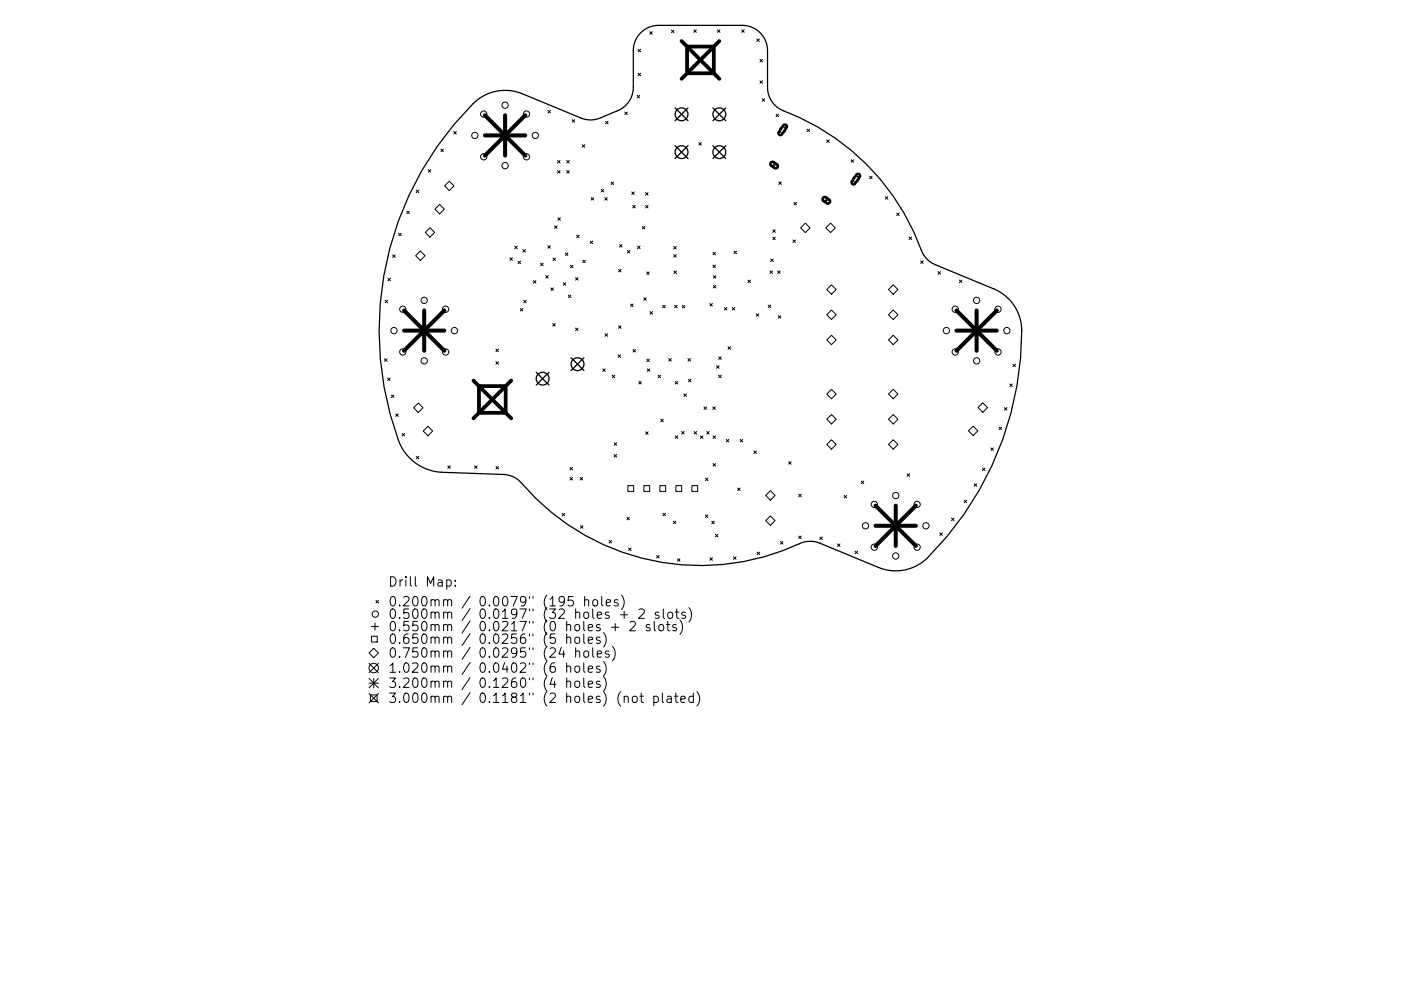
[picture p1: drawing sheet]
<svg xmlns="http://www.w3.org/2000/svg" width="297mm" height="210mm" viewBox="0 0 297 210" stroke-linecap="round" stroke-linejoin="round" font-family="sans-serif">
<defs><g id="words">
<g font-size="2.8">
<text x="82.2" y="124.5">Drill Map:</text>
<text x="82.2" y="128.7">0.200mm / 0.0079&quot; (195 holes)</text>
<text x="82.2" y="131.3">0.500mm / 0.0197&quot; (32 holes + 2 slots)</text>
<text x="82.2" y="133.9">0.550mm / 0.0217&quot; (0 holes + 2 slots)</text>
<text x="82.2" y="136.6">0.650mm / 0.0256&quot; (5 holes)</text>
<text x="82.2" y="139.5">0.750mm / 0.0295&quot; (24 holes)</text>
<text x="82.2" y="142.7">1.020mm / 0.0402&quot; (6 holes)</text>
<text x="82.2" y="145.9">3.200mm / 0.1260&quot; (4 holes)</text>
<text x="82.2" y="149.1">3.000mm / 0.1181&quot; (2 holes) (not plated)</text>
</g>
</g></defs>
<g fill="none" stroke="#000" stroke-width=".27">
<path d="M100.3 22a9.6 9.6 0 0 1 10.5-2.1l12.4 5.1a5.3 5.3 0 0 0 4.3-.1l3.3-1.4a5.3 5.3 0 0 0 3.5-5v-7.8a5.3 5.3 0 0 1 5.3-5.3h17.8a5.3 5.3 0 0 1 5.3 5.3v7.8a5.3 5.3 0 0 0 3.5 5 50.4 50.4 0 0 1 29.5 30.4 5.3 5.3 0 0 0 2.6 2.3l12.4 5.1a9.6 9.6 0 0 1 5.9 8.8 67.7 67.7 0 0 1-20.9 49 9.6 9.6 0 0 1-9.4 1.3l-12.5-5.2a5.3 5.3 0 0 0-4.3 .1 50.1 50.1 0 0 1-59.6-13.4 5.3 5.3 0 0 0-3.2-1.2l-12.9-.5a10.3 10.3 0 0 1-9.3-6.8 68.1 68.1 0 0 1 15.8-71.4zM143.1 22.9l2.8 2.7M143.1 30.9l2.8 2.7M145.9 22.9l-2.8 2.7M145.9 30.9l-2.8 2.7M151.2 30.9l2.7 2.7M151.2 22.9l2.7 2.7M153.9 22.9l-2.7 2.7M153.9 30.9l-2.7 2.7M113.7 79l2.7 2.7M116.4 79l-2.7 2.7M121.1 75.9l2.7 2.7"/>
<path d="M123.8 75.9l-2.7 2.7"/>
<circle cx="144.5" cy="24.3" r="1.36"/>
<circle cx="144.5" cy="32.3" r="1.36"/>
<circle cx="152.5" cy="24.3" r="1.36"/>
<circle cx="152.5" cy="32.3" r="1.36"/>
<circle cx="122.4" cy="77.3" r="1.36"/>
<circle cx="115" cy="80.3" r="1.36"/>
</g>
<g fill="none" stroke="#000" stroke-width=".21">
<path d="M135.3 10.5l.5 .5M135.3 15.5l.5 .6M135.8 10.5l-.5 .5M135.8 15.5l-.5 .6M137.8 6.7l.5 .6M138.3 6.7l-.5 .6M142.4 6.4l.5 .5M142.9 6.4l-.5 .5M147.1 6.3l.5 .6M147.6 6.3l-.5 .6M152.1 6.3l.5 .6M152.6 6.3l-.5 .6"/>
<path d="M157.3 6.3l.5 .6M157.8 6.3l-.5 .6M160.5 8.3l.5 .5M161 8.3l-.5 .5M161.1 12.6l.6 .5M161.1 17.2l.6 .5M161.7 12.6l-.6 .5M161.7 17.2l-.6 .5M90.8 36l.5 .5M91.3 36l-.5 .5M93.5 31.6l.5 .6M94 31.6l-.5 .6"/>
<path d="M94.3 39.4l1-1 1 1-1 1zM96.2 27.9l.5 .5M96.7 27.9l-.5 .5M116.2 23.4l.5 .6M116.7 23.4l-.5 .6M118.2 34l.5 .6M118.2 36.2l.5 .5M118.7 34l-.5 .6M118.7 36.2l-.5 .5M120.2 34l.5 .6M120.2 36.2l.5 .5M120.7 34l-.5 .6"/>
<path d="M120.7 36.2l-.5 .5M121.3 25.4l.5 .5M121.8 25.4l-.5 .5M123.5 30.7l.5 .5M124 30.7l-.5 .5M128.4 25.7l.5 .6M128.9 25.7l-.5 .6M129.6 38.6l.5 .6M130.1 38.6l-.5 .6M132.5 23.8l.5 .5M133 23.8l-.5 .5M135.1 20.2l.5 .6"/>
<path d="M135.6 20.2l-.5 .6M148.2 30.2l.5 .6M148.7 30.2l-.5 .6M161.6 21l.5 .5M162.1 21l-.5 .5M163.4 35h1.5M164.1 34.3v1.5M164.5 24.2l.6 .6M165.1 24.2l-.6 .6M165.1 38.6l.6 .5M165.7 38.6l-.6 .5M171.1 27.4l.5 .5"/>
<path d="M171.6 27.4l-.5 .5M175.3 29.7l.5 .5M175.8 29.7l-.5 .5M180.5 33.9l.5 .5M181 33.9l-.5 .5M184.4 37.4l.5 .5M184.9 37.4l-.5 .5M82.2 59l.6 .6M82.8 59l-.6 .6M83.3 54.1l.5 .5M83.8 54.1l-.5 .5M84.5 49.5l.6 .5"/>
<path d="M85.1 49.5l-.6 .5M86.3 44.8l.5 .5M86.8 44.8l-.5 .5M88.3 40.3l.5 .6M88.8 40.3l-.5 .6M89.1 53.3l1 1-1 1-1-1zM90.2 49.3l1-1 1 1-1 1zM93.2 43.4l1 1-1 1-1-1zM108.1 54.7l.5 .5M108.6 54.7l-.5 .5M109.1 52.2l.6 .6M109.7 52.2l-.6 .6"/>
<path d="M109.8 55.4l.6 .6M110.4 55.4l-.6 .6M110.9 52.9l.5 .6M111.4 52.9l-.5 .6M113.1 59.5l.5 .6M113.6 59.5l-.5 .6M114.6 55.8l.6 .6M115.2 55.8l-.6 .6M115.7 58.5l.5 .5M116.2 52.1l.5 .6M116.2 58.5l-.5 .5M116.7 52.1l-.5 .6"/>
<path d="M117.2 54.8l.6 .5M117.6 47.9l.5 .6M117.8 54.8l-.6 .5M118.1 47.9l-.5 .6M118.3 46.2l.5 .5M118.8 46.2l-.5 .5M119.4 60l.6 .5M119.9 53.7l.5 .5M120 60l-.6 .5M120.4 53.7l-.5 .5M121 56.3l.5 .5M121.5 56.3l-.5 .5"/>
<path d="M122 58.9l.6 .5M122.3 49.9l.5 .5M122.6 58.9l-.6 .5M122.8 49.9l-.5 .5M123.6 55.2l.5 .5M124.1 55.2l-.5 .5M125.1 51.1l.6 .6M125.3 41.9l.6 .6M125.7 51.1l-.6 .6M125.9 41.9l-.6 .6M127.5 40.2l.5 .5M128 40.2l-.5 .5"/>
<path d="M128.2 41.9l.6 .6M128.8 41.9l-.6 .6M131.1 57.2l.6 .5M131.3 51.9l.6 .5M131.7 57.2l-.6 .5M131.9 51.9l-.6 .5M133 53.2l.5 .5M133.5 53.2l-.5 .5M133.9 40.7l.6 .6M134.2 43.6l.5 .5M134.5 40.7l-.6 .6M134.7 43.6l-.5 .5"/>
<path d="M135.2 52.2l.5 .6M135.7 52.2l-.5 .6M136.2 48l.5 .6M136.7 48l-.5 .6M136.9 40.9l.5 .5M136.9 43.6l.5 .5M137.1 57.7l.5 .5M137.4 40.9l-.5 .5M137.4 43.6l-.5 .5M137.6 57.7l-.5 .5M142.8 52.3l.6 .5M142.8 54l.6 .6"/>
<path d="M142.9 57.5l.5 .5M143.4 52.3l-.6 .5M143.4 54l-.6 .6M143.4 57.5l-.5 .5M151.2 53.5l.5 .6M151.2 56.3l.5 .5M151.2 58.5l.6 .5M151.7 53.5l-.5 .6M151.7 56.3l-.5 .5M151.8 58.5l-.6 .5M155.6 53.3l.6 .5M156.2 53.3l-.6 .5"/>
<path d="M158.6 59.4l.5 .6M159.1 59.4l-.5 .6M163.3 57.5l.5 .5M163.4 55l.5 .5M163.8 57.5l-.5 .5M163.8 48.8l.6 .5M163.8 50.3l.6 .6M163.9 55l-.5 .5M164.4 48.8l-.6 .5M164.4 50.3l-.6 .6M164.9 57.5l.5 .5M165.4 57.5l-.5 .5"/>
<path d="M168.1 50.9l.6 .5M168.3 42.9l.6 .6M168.7 50.9l-.6 .5M168.9 42.9l-.6 .6M170.7 47.3l1.1 1-1.1 1-1-1zM174.5 42.5h1.4M175.2 41.8v1.4M176.1 47.3l1 1-1 1-1-1zM187.7 41.7l.5 .6M188.2 41.7l-.5 .6M190.1 45.2l.6 .5M190.7 45.2l-.6 .5"/>
<path d="M192.7 50.3l.6 .5M193.3 50.3l-.6 .5M195.2 55.4l.5 .5M195.7 55.4l-.5 .5M198.9 57.6l.5 .6M199.4 57.6l-.5 .6M203.4 59.4l.5 .6M203.9 59.4l-.5 .6M81.5 76.1l.5 .6M81.6 63.7l.6 .5M82 76.1l-.5 .6M82.2 63.7l-.6 .5"/>
<path d="M105.1 74.1l.6 .5M105.1 76.7l.6 .6M105.7 74.1l-.6 .5M105.7 76.7l-.6 .6M110.3 65.4l.5 .6M110.8 65.4l-.5 .6M111 63.7l.6 .6M111.6 63.7l-.6 .6M116.8 61.1l.5 .5M117.2 68.6l.5 .6M117.3 61.1l-.5 .5M117.7 68.6l-.5 .6"/>
<path d="M120.5 62.6l.5 .5M121 62.6l-.5 .5M122 69.6l.6 .5M122.6 69.6l-.6 .5M127.8 78.3l.5 .5M128.3 70.8l.5 .5M128.3 78.3l-.5 .5M128.8 70.8l-.5 .5M129.8 79.6l.5 .5M130.3 79.6l-.5 .5M131.1 75.3l.5 .5M131.1 69.1l.6 .6"/>
<path d="M131.6 75.3l-.5 .5M131.7 69.1l-.6 .6M133.7 64.5l.5 .5M134.2 64.5l-.5 .5M134.2 74.2l.5 .5M134.7 74.2l-.5 .5M136.5 63.2l.5 .5M137 63.2l-.5 .5M137.2 76.2l.5 .5M137.2 78.3l.6 .5M137.7 76.2l-.5 .5M137.8 78.3l-.6 .5"/>
<path d="M137.8 66.1l.6 .5M138.4 66.1l-.6 .5M139.5 79.6l.6 .5M140.1 79.6l-.6 .5M140.5 64.8l.5 .5M141 64.8l-.5 .5M141.8 76.1l.5 .5M142.3 76.1l-.5 .5M143 64.8l.6 .5M143.6 64.8l-.6 .5M144.7 64.8l.5 .5M145.2 64.8l-.5 .5"/>
<path d="M145.9 76.1l.5 .5M146.4 76.1l-.5 .5M150.5 64.4l.5 .5M151 64.4l-.5 .5M151.2 60.6l.6 .5M151.8 60.6l-.6 .5M151.9 77.6l.6 .5M152.4 75.7l.5 .6M152.4 79.6l.5 .5M152.5 77.6l-.6 .5M152.9 75.7l-.5 .6M152.9 79.6l-.5 .5"/>
<path d="M153.6 65.2l.5 .6M154.1 65.2l-.5 .6M154.4 73.6l.5 .5M154.9 73.6l-.5 .5M155.3 65.2l.5 .6M155.8 65.2l-.5 .6M160.3 66.6l.6 .5M160.9 66.6l-.6 .5M162.9 64.7l.5 .6M163.4 64.7l-.5 .6M165 67l.6 .5M165.6 67l-.6 .5"/>
<path d="M176.3 60.4l1 1-1 1-1-1zM176.3 65.8l1 1-1 1-1-1zM176.3 71.1l1 1-1 1-1-1zM188.4 61.4l1-1 1 1-1 1zM188.4 66.8l1-1 1 1-1 1zM188.4 72.1l1-1 1 1-1 1zM214.8 77.3l.5 .5M215.3 77.3l-.5 .5M82.2 80.2l.5 .5M82.7 80.2l-.5 .5M83 83.8l.5 .5M83.5 83.8l-.5 .5"/>
<path d="M83.9 87.8l.6 .6M84.5 87.8l-.6 .6M85.3 92l.5 .5M85.8 92l-.5 .5M87.7 86.5l1-1 1 1-1 1zM88.3 96.8l.5 .5M88.8 96.8l-.5 .5M89.7 91.4l1-1 1 1-1 1.1zM94.9 98.8l.6 .6M95.5 98.8l-.6 .6M100.6 98.8l.6 .6M101.2 98.8l-.6 .6"/>
<path d="M105.2 99l.5 .5M105.7 99l-.5 .5M120.9 99.2l.5 .5M121.4 99.2l-.5 .5M130.2 93.9l.5 .6M130.2 96.4l.5 .6M130.7 93.9l-.5 .6M130.7 96.4l-.5 .6M135.4 80.9l.6 .6M136 80.9l-.6 .6M136.9 91.6l.5 .6M137.4 91.6l-.5 .6"/>
<path d="M140.1 89l.5 .5M140.6 89l-.5 .5M143.2 80.9l.5 .6M143.2 92.5l.5 .5M143.7 80.9l-.5 .6M143.7 92.5l-.5 .5M144.5 91.5l.5 .6M145 83.6l.5 .5M145 91.5l-.5 .6M145.5 83.6l-.5 .5M146 80.5l.5 .5M146.5 80.5l-.5 .5"/>
<path d="M147.2 91.6l.5 .5M147.7 91.6l-.5 .5M148.5 92.5l.5 .5M149 92.5l-.5 .5M149.3 86.3l.5 .6M149.8 86.3l-.5 .6M149.8 91.6l.6 .5M150.4 91.6l-.6 .5M151.1 86.3l.6 .6M151.2 92.5l.5 .5M151.2 98.4l.5 .5M151.7 86.3l-.6 .6"/>
<path d="M151.7 98.4l-.5 .5M151.7 92.5l-.5 .5M154 93.2l.5 .6M154.5 93.2l-.5 .6M156.9 93.2l.6 .6M157.5 93.2l-.6 .6M159.8 95.7l.6 .5M160.4 95.7l-.6 .5M167.2 98l.5 .5M167.7 98l-.5 .5M175.3 83.6l1-1 1 1-1 1zM175.3 89l1-1 1 1-1 1z"/>
<path d="M176.3 93.3l1 1-1 1-1-1zM188.4 83.6l1-1 1 1-1 1zM188.4 89l1-1 1 1-1 1zM188.4 94.3l1-1 1 1-1 1zM205.3 91.4l1-1 1 1-1 1zM207.4 86.5l1-1 1 1-1 1zM208.3 99.3l.5 .5M208.8 99.3l-.5 .5M210.1 95l.5 .6M210.6 95l-.5 .6M211.8 90.6l.6 .6M212.4 90.6l-.6 .6"/>
<path d="M213 86.5l.5 .5M213.5 86.5l-.5 .5M214.1 81.5l.5 .5M214.6 81.5l-.5 .5M119.2 108.9l.5 .6M119.7 108.9l-.5 .6M120.9 101.3l.5 .5M121.4 101.3l-.5 .5M123 101.3l.5 .5M123.1 111.5l.5 .6M123.5 101.3l-.5 .5M123.6 111.5l-.5 .6"/>
<path d="M129.1 114.7l.6 .5M129.7 114.7l-.6 .5M132.9 109.8l.6 .5M133.1 103h1.2v1.3h-1.2zM133.3 116.3l.5 .5M133.5 109.8l-.6 .5M133.8 116.3l-.5 .5M136.5 103h1.2v1.3h-1.2zM139.2 117.9l.5 .5M139.7 117.9l-.5 .5M139.9 103h1.2v1.3h-1.2zM140.6 108.9l.5 .5"/>
<path d="M141.1 108.9l-.5 .5M142.8 110.6l.5 .5M143.3 110.6l-.5 .5M143.3 103h1.2v1.3h-1.2zM143.6 118.5l.6 .6M144.2 118.5l-.6 .6M146.7 103h1.2v1.3h-1.2zM149.5 109.3l.6 .5M149.6 101.4l.5 .6M150.1 109.3l-.6 .5M150.1 101.4l-.5 .6M150.5 118.3l.5 .6"/>
<path d="M150.9 110.6l.5 .5M151 118.3l-.5 .6M151.4 110.6l-.5 .5M151.7 113.4l.5 .5M152.2 113.4l-.5 .5M155.5 118.1l.6 .6M156.1 118.1l-.6 .6M156.4 103.5l.5 .6M156.9 103.5l-.5 .6M160.5 117.1l.6 .6M161.1 117.1l-.6 .6M162.3 105.1l1-1 1 1-1 1z"/>
<path d="M162.3 110.5l1-1 1 1-1 1zM165.5 114.9l.5 .5M166 114.9l-.5 .5M169.3 113.7l.6 .6M169.3 104.8l.6 .6M169.9 104.8l-.6 .6M169.9 113.7l-.6 .6M173.8 113.9l.6 .6M174.4 113.9l-.6 .6M177.6 115.4l.5 .5M178.1 115.4l-.5 .5M179 105.1l.5 .6"/>
<path d="M179.5 105.1l-.5 .6M181.3 116.9l.5 .6M181.8 116.9l-.5 .6M182.6 102.1l.5 .5M183.1 102.1l-.5 .5M192.3 100.5l.6 .6M192.9 100.5l-.6 .6M199.3 113.1l.5 .5M199.8 113.1l-.5 .5M201.7 109.9l.6 .6M202.3 109.9l-.6 .6M204.4 106.1l.5 .6"/>
<path d="M204.9 106.1l-.5 .6M206.5 102.6l.6 .6M207.1 102.6l-.6 .6M78.2 138.5l1-1 1 1-1 1zM78.8 135h1.2v1.2h-1.2zM78.8 132.9h1.4M79.5 132.2v1.5M79.7 127.4l.5 .5M80.2 127.4l-.5 .5M94.7 123.1l.6-.1 .4 .4v.6l-.2 .3h-.8M96.5 124.2v.2M96.5 123.1v.2"/>
<path d="M119 137.3l-.5 1.5h1.3M120.1 135.4l.3-.2 .5 .1 .1 1.2M120.1 134.5v2M121.5 126.6h-1l-.1 .9 .3-.2 .7 .1 .2 .3-.1 .7-.3 .2h-.5l-.3-.2M122 135.4l.2-.2a.54 .54 0 0 1 .7 .4v.5a.54 .54 0 0 1-.5 .4 .54 .54 0 0 1-.5-.4zM122.1 138.3a.5 .5 0 0 1 .8 .1v1M122.1 137.4v2M123.8 134.5v1.7l.3 .3M123.9 138.3a.54 .54 0 0 1 .5-.2 .54 .54 0 0 1 .4 .4v.6a.54 .54 0 0 1-.5 .4 .54 .54 0 0 1-.5-.4zM124 127.4l.2-.2 .5 .1 .1 1.3M124 126.6v2M124.7 135.8l1-.2-.1-.3-.6-.1-.3 .3 .1 .9h.8"/>
<path d="M125.7 137.4v1.8l.3 .2M125.8 127.4l.3-.2a.54 .54 0 0 1 .6 .4v.6a.54 .54 0 0 1-.5 .4 .54 .54 0 0 1-.5-.4zM126.6 138.8l1-.2-.1-.4-.6-.1-.3 .3 .1 .9h.8M127.2 135.3l-.5-.1-.3 .3 .1 .2 .7 .2v.5h-.8M127.6 126.6v1.7l.3 .3M128 134.2a2.29 2.29 0 0 1 0 3.1M128.5 127.9l1-.2-.1-.4-.6-.1-.3 .3 .1 1h.8M129.1 138.2l-.5-.1-.3 .3 .1 .3 .7 .2v.4h-.8M129.7 133.1h1.5M129.9 137.2a2.29 2.29 0 0 1 0 3M130.4 132.3v1.5M131 127.3l-.5-.1-.3 .3 .1 .3 .7 .2v.5h-.8"/>
<path d="M131.6 130.4h1.5M131.8 126.3a2.29 2.29 0 0 1 0 3M132.3 129.7v1.5M133.6 132l.3-.2 .6 .1a.54 .54 0 0 1 .1 .8l-1.1 1.1h1.2M135.5 129.4l.3-.2 .6 .1a.54 .54 0 0 1 .1 .8l-1.1 1.1h1.2M137.8 132.6l-.5-.1-.3 .3 .1 .3 .7 .2v.4h-.8M138.7 131.8v1.8l.3 .2M139.7 130l-.5-.1-.3 .2 .1 .3 .7 .2v.5h-.8M139.8 132.7a.54 .54 0 0 1 .5-.2 .54 .54 0 0 1 .4 .4v.6a.54 .54 0 0 1-.5 .4 .54 .54 0 0 1-.5-.4zM140.6 129.2v1.7l.3 .3M141.3 132.5h.8M141.6 131.8v1.8l.1 .1 .4 .1"/>
<path d="M141.7 130.1a.54 .54 0 0 1 .5-.2 .54 .54 0 0 1 .4 .3v.6a.54 .54 0 0 1-.5 .4 .54 .54 0 0 1-.5-.4zM143.2 129.9h.8M143.4 132.6l-.5-.1-.3 .3 .1 .3 .7 .2v.4h-.8M143.5 129.2v1.7l.1 .2 .4 .1M144.1 131.6a2.29 2.29 0 0 1 0 3M145.3 130l-.5-.1-.3 .2 .1 .3 .7 .2v.5h-.8M146.1 128.9a2.29 2.29 0 0 1 0 3.1M78.2 140.7l2 2M78.2 143.9l2 2M78.2 144.9h2M78.2 147.1l2 2M78.5 147.4h1.4v1.4h-1.4z"/>
<path d="M79.2 143.9v2M80.2 140.7l-2 2M80.2 143.9l-2 2M80.2 147.1l-2 2M120.1 141.5a.5 .5 0 0 1 .9 .1v1M120.1 144.7a.5 .5 0 0 1 .9 .1v1M120.1 140.6v2M120.1 143.8v2M122 141.5a.54 .54 0 0 1 .5-.2 .54 .54 0 0 1 .4 .4v.6a.54 .54 0 0 1-.5 .4 .54 .54 0 0 1-.5-.4zM122 144.7a.54 .54 0 0 1 .5-.2 .54 .54 0 0 1 .4 .4v.6a.54 .54 0 0 1-.5 .4 .54 .54 0 0 1-.5-.4zM123.8 140.6v1.8l.3 .2M123.8 143.8v1.8l.3 .2"/>
<path d="M124.7 142l1-.2-.1-.4-.6-.1-.3 .3 .1 .9h.8M124.7 145.2l1-.2-.1-.4-.6-.1-.3 .3 .1 .9h.8M127.2 141.4l-.5-.1-.3 .3 .1 .3 .7 .2v.4h-.8M127.2 144.6l-.5-.1-.3 .3 .1 .3 .7 .2v.4h-.8M128 140.4a2.29 2.29 0 0 1 0 3M128 143.6a2.29 2.29 0 0 1 0 3M132.3 147.9a.5 .5 0 0 1 .9 .1v1M134.1 147.9a.54 .54 0 0 1 .6-.2 .54 .54 0 0 1 .4 .4v.6a.54 .54 0 0 1-.5 .4 .54 .54 0 0 1-.5-.4zM135.7 147.7h.7M136 147v1.8l.1 .1 .3 .1M138.6 147.8l.6-.1 .4 .4v.6l-.2 .2h-.8M138.6 147.7v2"/>
<path d="M140.4 147v1.8l.3 .2M141.5 147.8h.7l.1 1.2M142.3 148.2l-.6 .1a.39 .39 0 0 0-.3 .4 .39 .39 0 0 0 .3 .3l.6-.1M143 147.7h.8M143.3 147v1.8l.1 .1 .4 .1M144.3 148.4l1-.2-.1-.4-.6-.1-.3 .3 .1 .9h.8M147 147.8l-.6-.1-.3 .4v.6l.1 .2h.8M147 147v2M147.8 146.8a2.29 2.29 0 0 1 0 3"/>
<circle cx="100.7" cy="28.7" r=".67"/>
<circle cx="102.6" cy="24.2" r=".67"/>
<circle cx="102.6" cy="33.3" r=".67"/>
<circle cx="107.1" cy="22.3" r=".67"/>
<circle cx="107.1" cy="35.1" r=".67"/>
<circle cx="111.6" cy="33.3" r=".67"/>
<circle cx="111.6" cy="24.2" r=".67"/>
<circle cx="113.5" cy="28.7" r=".67"/>
<circle cx="165.9" cy="27.5" r=".67"/>
<circle cx="181.4" cy="38" r=".67"/>
<circle cx="83.5" cy="70.1" r=".67"/>
<circle cx="85.4" cy="74.7" r=".67"/>
<circle cx="85.4" cy="65.6" r=".67"/>
<circle cx="89.9" cy="63.7" r=".67"/>
<circle cx="89.9" cy="76.6" r=".67"/>
<circle cx="94.5" cy="74.7" r=".67"/>
<circle cx="94.5" cy="65.6" r=".67"/>
<circle cx="96.3" cy="70.1" r=".67"/>
<circle cx="200.7" cy="70.1" r=".67"/>
<circle cx="202.5" cy="74.7" r=".67"/>
<circle cx="202.5" cy="65.6" r=".67"/>
<circle cx="207.1" cy="63.7" r=".67"/>
<circle cx="207.1" cy="76.6" r=".67"/>
<circle cx="211.6" cy="74.7" r=".67"/>
<circle cx="211.6" cy="65.6" r=".67"/>
<circle cx="213.5" cy="70.1" r=".67"/>
<circle cx="183.5" cy="111.6" r=".67"/>
<circle cx="185.4" cy="107" r=".67"/>
<circle cx="185.4" cy="116.1" r=".67"/>
<circle cx="189.9" cy="118" r=".67"/>
<circle cx="189.9" cy="105.1" r=".67"/>
<circle cx="194.4" cy="107" r=".67"/>
<circle cx="194.4" cy="116.1" r=".67"/>
<circle cx="196.3" cy="111.6" r=".67"/>
<circle cx="79.6" cy="130.3" r=".67"/>
<circle cx="79.2" cy="141.7" r="1"/>
</g>
<path d="M163.5 34.5l.4-.1 .8 .5 .2 .3-.1 .3-.5 .2-.8-.5-.2-.4zM166.1 26.5h.5l.2 .5-1 1.5-.5 .1-.2-.2v-.3zM181.6 37l.5-.1 .2 .5-1 1.6-.5 .1-.2-.2v-.3zM174.5 41.9l.5-.1 .8 .5 .2 .4-.1 .3-.5 .2-.8-.6-.2-.3z" fill="none" stroke="#000" stroke-width=".53"/>
<g fill="none" stroke="#000" stroke-width=".85">
<path d="M102.8 24.5l8.6 8.5M102.8 28.7h8.6M107.1 24.5v8.5M111.4 24.5l-8.6 8.5M85.7 65.9l8.5 8.5M85.7 70.1h8.5M89.9 65.9v8.5M94.2 65.9l-8.5 8.5M202.8 70.1h8.5M202.8 65.9l8.5 8.5M207.1 65.9v8.5M211.3 65.9l-8.5 8.5"/>
<path d="M185.6 107.3l8.6 8.5M185.6 111.6h8.6M189.9 107.3v8.5M194.2 107.3l-8.6 8.5"/>
</g>
<path d="M144.5 8.7l8 8M145.7 9.9h5.6v5.6h-5.6zM152.5 8.7l-8 8M100.4 80.7l8 8.1M101.5 81.9h5.7v5.7h-5.7zM108.4 80.7l-8 8.1" fill="none" stroke="#000" stroke-width=".8"/>
<use href="#words"/>
</svg>
